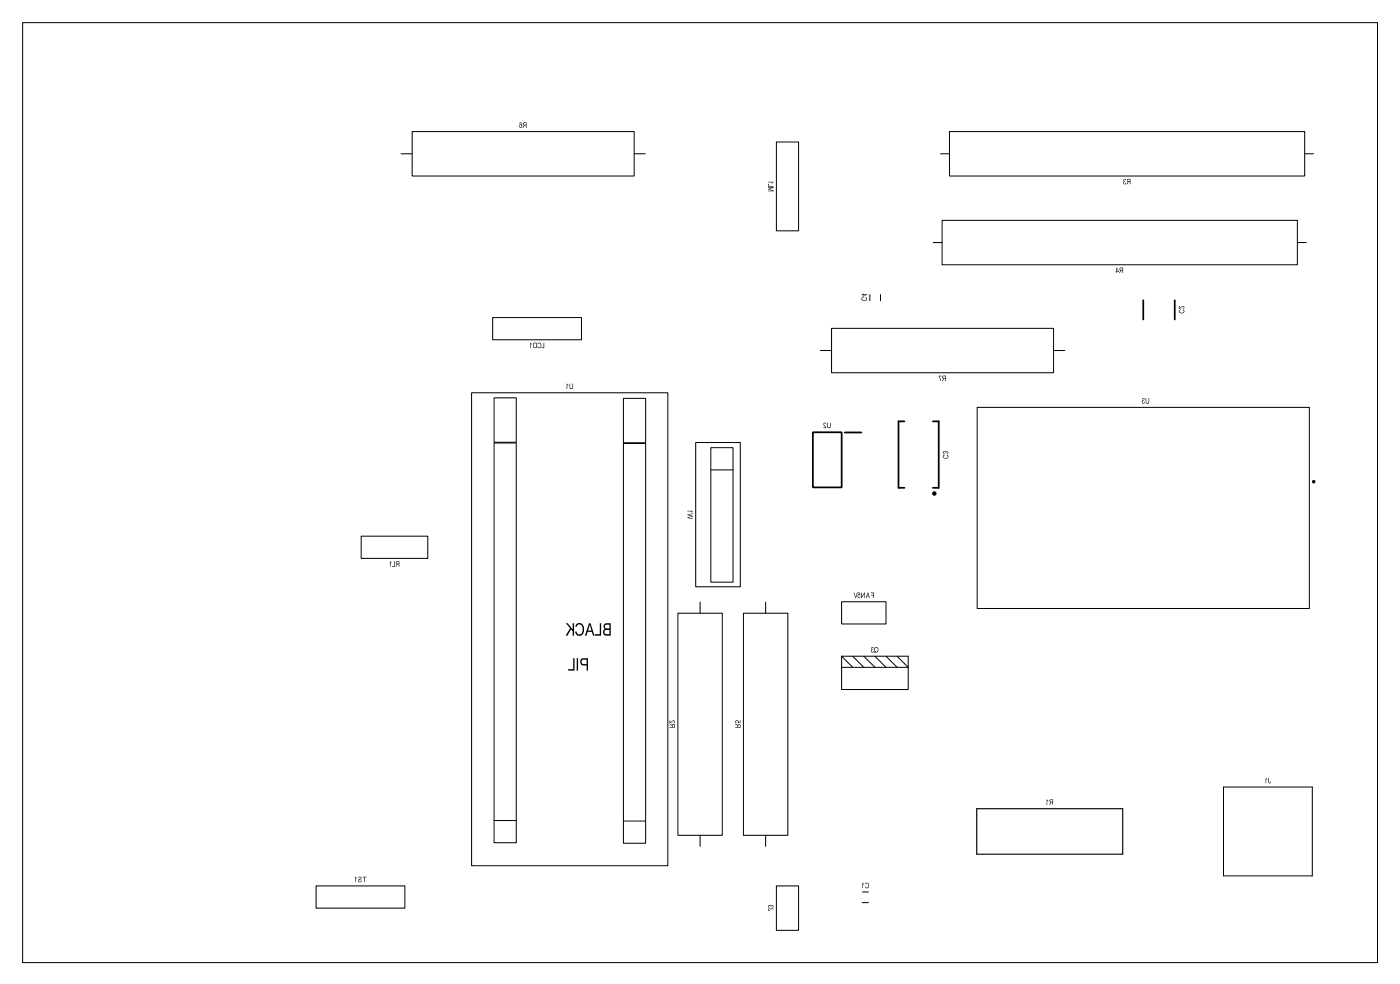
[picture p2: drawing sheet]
<svg xmlns="http://www.w3.org/2000/svg" width="160mm" height="113mm" viewBox="0 0 160 113" stroke-linecap="round" stroke-linejoin="round" font-family="sans-serif">
<g fill="none" stroke="#000" stroke-width=".11">
<path d="M2.6 2.6h155v107.5h-155zM45.9 17.6h1.2M47.1 15h25.4v5.1h-25.4zM72.5 17.6h1.3M88.8 16.2h2.6v10.2h-2.6zM107.6 17.6h1M108.6 15h40.7v5.1h-40.7zM149.3 17.6h1M56.4 36.3h10.1v2.6h-10.1zM95.1 37.5h25.4v5.1h-25.4zM99.5 33.7v.7M100.7 33.7v.7"/>
<path d="M106.8 27.7h1M107.8 25.2h40.6v5.1h-40.6zM148.4 27.7h1M53.9 44.9h22.5v54.1h-22.5zM56.5 50.7h2.6v45.7h-2.6zM56.5 45.5h2.6v5.1h-2.6zM71.3 50.7h2.6v45.7h-2.6zM71.3 45.6h2.6v5h-2.6zM79.6 50.6h5.1v16.5h-5.1zM81.3 51.2h2.6v15.4h-2.6zM81.3 53.7h2.6M93.9 40.1h1.2"/>
<path d="M111.8 46.6h38v23h-38zM120.5 40.1h1.3M41.3 61.3h7.6v2.6h-7.6zM77.5 70.1h5.1v25.4h-5.1zM80.1 68.9v1.2M85 70.1h5.1v25.4h-5.1zM87.6 68.9v1.2M96.3 68.8h5.1v2.6h-5.1zM96.3 76.3h7.6v2.6h-7.6zM96.3 75h7.6v1.3l-1.3-1.3M96.3 75v1.3M96.3 75l1.2 1.3"/>
<path d="M97.5 75l1.3 1.3M98.8 75l1.3 1.3M100.1 75l1.3 1.3M101.4 75l1.2 1.3M56.5 93.8h2.6M71.3 93.9h2.6M80.1 95.5v1.3M87.6 95.5v1.3M140 90h10.1v10.2h-10.1zM36.2 101.3h10.1v2.6h-10.1zM88.8 101.3h2.6v5.1h-2.6zM98.6 103.2h.7"/>
<path d="M98.7 102h.6"/>
</g>
<g fill="#000">
<path d="M59.9 14l-.1 .2 .2 .1-.2 .3 .3-.3h.1v.3v-.6zM59.9 14.1h.3v.2l-.3-.1zM59.5 14l-.1 .2a.13 .13 0 0 1 .2-.1 .13 .13 0 0 1 .1 .1v.1a.15 .15 0 0 0-.2-.1 .15 .15 0 0 0-.1 .2 .16 .16 0 0 0 .1 .2 .16 .16 0 0 0 .2 0v-.5zM59.4 14.4a.15 .15 0 0 1 .3 0 .15 .15 0 0 1-.3 0z"/>
<path d="M62.2 39.2v.5h-.3v.1h.4v-.6zM61.6 39.2l-.1 .2 .1-.1a.22 .22 0 0 1 .3 .2 .22 .22 0 0 1-.3 .2l-.1-.1a.17 .17 0 0 0 .1 .2 .17 .17 0 0 0 .3-.1 .3 .3 0 0 0 0-.3 .3 .3 0 0 0-.3-.2zM61 39.3a.33 .33 0 0 0 0 .4 .33 .33 0 0 0 .4 .1v-.6zM61.1 39.3h.2v.4a.25 .25 0 0 1-.3-.1 .25 .25 0 0 1 .1-.3zM60.7 39.2v.6v-.5l.1 .1v-.1z"/>
<path d="M87.9 21.4v.1h.5l-.5 .2 .5 .1h-.5v.1h.6v-.1l-.5-.2 .5-.1v-.1zM87.9 21v.4h.6v-.1h-.6v-.3zM87.9 20.8v.1h.5l-.1 .1 .2-.2z"/>
<path d="M98.6 34a.28 .28 0 0 0 .3 .4 .28 .28 0 0 0 .2-.3l-.1-.1 .1 .1a.22 .22 0 0 1-.2 .3 .22 .22 0 0 1-.2-.3l.1-.1zM98.6 33.6l.1 .1v.2l.5-.2-.4-.1zM98.8 33.7h.3l-.3 .2z"/>
<path d="M128.1 30.6v.2l.1 .1-.2 .3 .3-.3h.1v.3h.1v-.6zM128.2 30.7h.2v.2l-.2-.1zM127.7 30.6v.5l.1 .1v-.1h.2v-.1zM127.8 30.7l.1 .3h-.1z"/>
<path d="M129 20.5l-.1 .2 .2 .1-.2 .3 .3-.3h.1v.3v-.6zM129 20.6l.3-.1v.2h-.3zM128.6 20.5l-.1 .3a.17 .17 0 0 0 .1 .3 .17 .17 0 0 0 .2-.2l-.1 .1a.12 .12 0 0 1-.1-.1 .12 .12 0 0 1 .1-.1v-.1a.1 .1 0 0 1-.1-.1 .1 .1 0 0 1 .1-.1 .1 .1 0 0 1 .1 .1l-.1-.1z"/>
<path d="M134.9 35.5a.28 .28 0 0 0 .3 .3 .28 .28 0 0 0 .3-.3l-.2-.1 .1 .1a.22 .22 0 0 1-.2 .3 .22 .22 0 0 1-.2-.3l.1-.1zM134.9 35v.3h.1a.25 .25 0 0 1 .4-.2l-.1 .2a.14 .14 0 0 0 .2-.2 .14 .14 0 0 0-.2-.1l-.4 .2v-.2z"/>
<path d="M65.2 43.9v.3a.21 .21 0 0 0 .1 .3 .21 .21 0 0 0 .2-.1l.1-.5h-.1v.3a.14 .14 0 0 1-.1 .2 .14 .14 0 0 1-.2-.1v-.4zM64.8 43.9v.6h.1v-.5l.1 .1v-.1z"/>
<path d="M78.6 58.9l.6 .1-.6 .2 .7 .2v-.1l-.6-.1 .6-.1v-.1l-.6-.1 .6-.1v-.1zM78.6 58.4v.1h.5l-.1 .1 .3-.1z"/>
<path d="M94.6 48.3v.4a.21 .21 0 0 0 .1 .3 .21 .21 0 0 0 .3-.2v-.5v.4a.14 .14 0 0 1-.1 .2 .14 .14 0 0 1-.2-.1v-.5zM94.2 48.4a.38 .38 0 0 0 .2 .5h-.2v.1h.3v-.2a.25 .25 0 0 1-.2-.4l.2 .1-.1-.2z"/>
<path d="M107.9 52.1a.28 .28 0 0 0 .3 .3 .28 .28 0 0 0 .3-.3l-.2-.1 .1 .1a.22 .22 0 0 1-.2 .3 .22 .22 0 0 1-.2-.3l.1-.1zM107.9 51.7v.1l.1 .1v-.1a.12 .12 0 0 1 0-.1 .12 .12 0 0 1 .2 .1 .1 .1 0 0 1 .1-.1 .1 .1 0 0 1 .1 .1 .1 .1 0 0 1-.1 .1 .14 .14 0 0 0 .2-.2 .14 .14 0 0 0-.2-.1z"/>
<path d="M107.8 43v.2l.1 .1-.1 .3 .3-.3v.3h.1v-.6zM107.9 43.1l.2-.1v.2h-.2zM107.4 43l.2 .6-.1-.6h.2z"/>
<path d="M131.1 45.5v.4a.21 .21 0 0 0 .1 .3 .21 .21 0 0 0 .3-.2v-.5h-.1v.4a.14 .14 0 0 1-.1 .2 .14 .14 0 0 1-.2-.1v-.5zM130.7 45.6v.3a.17 .17 0 0 0 0 .2 .17 .17 0 0 0 .3-.1l-.1 .1a.12 .12 0 0 1-.2-.1 .12 .12 0 0 1 .2-.1l-.1-.1a.1 .1 0 0 1-.1-.1 .1 .1 0 0 1 .1-.1 .1 .1 0 0 1 .1 .1h.1l-.1-.2z"/>
<path d="M45.3 64.2v.2l.1 .1-.2 .3 .3-.3h.1v.3h.1v-.6zM45.4 64.3h.2v.2l-.2-.1zM45.1 64.2v.5h-.3v.1h.4v-.6zM44.6 64.2v.6h.1v-.5l.1 .1v-.1z"/>
<path d="M66.5 75.4l-.1 .1a.43 .43 0 0 0 .4 .6h.3v.6h.2v-1.4zM66.6 75.5l.5-.1v.6h-.3a.27 .27 0 0 1-.3-.2 .27 .27 0 0 1 .1-.3zM66 75.3v1.4h.1v-1.4zM65.6 75.3v1.2h-.6v.2h.7v-1.4z"/>
<path d="M69.2 71.4l-.2 .2 .2 .3a.4 .4 0 0 0-.2 .5 .4 .4 0 0 0 .4 .3h.5v-1.4h-.6zM69.3 71.5l.4-.1v.5h-.2a.22 .22 0 0 1-.3-.1 .22 .22 0 0 1 .1-.3zM69.2 72.1l.5-.1v.5h-.3a.25 .25 0 0 1-.2-.1 .25 .25 0 0 1 0-.3zM68.6 71.3v1.2h-.6v.2h.8v-1.4zM67.4 71.3l-.5 1.4h.2l.1-.4h.5l.1 .4h.2l-.4-1.4zM67.5 71.4l.2 .7h-.4zM66 71.4l-.2 .3h.2a.35 .35 0 0 1 .3-.3 .35 .35 0 0 1 .3 .4l.1 .2a.38 .38 0 0 1-.3 .5 .38 .38 0 0 1-.5-.3h-.1a.51 .51 0 0 0 .5 .5 .51 .51 0 0 0 .5-.5 .62 .62 0 0 0-.1-.7 .62 .62 0 0 0-.7-.1zM64.7 71.3l.5 .6-.5 .8h.2l.4-.7 .2 .2v.5h.2v-1.4h-.2v.7l-.6-.7z"/>
<path d="M99.6 67.8h.3v.2h-.2v.1h.2v.3h.1v-.6zM99.2 67.8l-.2 .6h.1l.1-.2h.2l.1 .2-.2-.6zM99.3 67.8l.1 .3h-.2zM98.5 67.8v.6l.4-.5v.5v-.6l-.3 .5v-.5zM98.1 67.8v.1h.2l.1 .1a.18 .18 0 0 0-.3 .1 .18 .18 0 0 0 .1 .2 .18 .18 0 0 0 .2-.1v.1a.13 .13 0 0 1-.2-.1 .13 .13 0 0 1 .1-.2 .13 .13 0 0 1 .1 .1v-.3zM97.7 67.8l.2 .6 .2-.6h-.1l-.1 .5-.2-.5z"/>
<path d="M100.1 74.1l-.1 .2 .1 .3h-.1h.1a.32 .32 0 0 0 .4-.2 .32 .32 0 0 0-.4-.4zM100.1 74.1h.1a.23 .23 0 0 1 .2 .2 .23 .23 0 0 1-.2 .2 .22 .22 0 0 1-.1-.1 .22 .22 0 0 1 0-.3zM99.7 74v.3a.17 .17 0 0 0 0 .3 .17 .17 0 0 0 .3-.1h-.1a.12 .12 0 0 1-.2 0 .14 .14 0 0 1 .2-.2h-.1a.1 .1 0 0 1-.1-.1 .1 .1 0 0 1 .1-.1 .1 .1 0 0 1 .1 .1h.1l-.1-.2z"/>
<path d="M76.6 82.8l.3 .3h-.3v.1h.6v-.2a.17 .17 0 0 0-.1-.2 .17 .17 0 0 0-.2 .1zM77 82.9h.1l.1 .2h-.3zM76.6 82.4v.3h.2a.25 .25 0 0 1 .4-.2l-.2 .1a.14 .14 0 0 0 .2-.1 .14 .14 0 0 0-.1-.1l-.4 .2v-.2z"/>
<path d="M84.1 82.8l.3 .3h-.3v.1h.6v-.2a.17 .17 0 0 0-.1-.2 .17 .17 0 0 0-.2 .1zM84.5 82.9h.1l.1 .2h-.3zM84.2 82.4l-.1 .2 .2 .1-.1-.1a.13 .13 0 0 1 .1-.1 .13 .13 0 0 1 .2 0 .13 .13 0 0 1-.1 .2h.3v-.3h-.1v.2h-.1a.19 .19 0 0 0-.1-.2 .19 .19 0 0 0-.2 0z"/>
<path d="M120.1 91.5v.2l.1 .1-.2 .3 .3-.3h.1v.3h.1v-.7zM120.2 91.5h.2v.2h-.2zM119.7 91.4v.7h.1v-.5l.1 .1v-.1z"/>
<path d="M145.1 89v.5a.12 .12 0 0 0 .2 .1 .12 .12 0 0 0 0-.2v.1h-.1v-.5zM144.8 89v.6v-.5l.2 .1v-.1z"/>
<path d="M41.5 100.3h.2v.6v-.6h.2zM41 100.3v.1h.1a.11 .11 0 0 1 .1-.1 .11 .11 0 0 1 0 .2 .2 .2 0 0 0-.2 .2 .2 .2 0 0 0 .2 .2 .2 .2 0 0 0 .2-.2h-.1a.13 .13 0 0 1-.1 .2 .13 .13 0 0 1-.1-.1 .13 .13 0 0 1 .1-.2 .18 .18 0 0 0 .1-.3 .18 .18 0 0 0-.3 0zM40.6 100.3v.6h.1v-.5l.1 .1v-.1z"/>
<path d="M87.9 103.9v.2l.1 .1v-.2h.5v-.1zM87.9 103.5v.2l.1 .1v-.1a.12 .12 0 0 1 0-.1 .12 .12 0 0 1 .2 .1 .1 .1 0 0 1 .1-.1 .1 .1 0 0 1 .1 .1 .1 .1 0 0 1-.1 .1 .14 .14 0 0 0 .2-.2 .14 .14 0 0 0-.2-.1z"/>
<path d="M99.1 101l-.1 .1h.1a.22 .22 0 0 1 .3 .2 .22 .22 0 0 1-.3 .2l-.1-.1a.17 .17 0 0 0 .1 .2 .17 .17 0 0 0 .3-.1 .3 .3 0 0 0 0-.4 .3 .3 0 0 0-.3-.1zM98.7 101v.6v-.5l.2 .1v-.1z"/>
</g>
<path d="M111.7 92.5h16.7v5.2h-16.7z" fill="none" stroke="#000" stroke-width=".13"/>
<g fill="none" stroke="#000" stroke-width=".2">
<path d="M130.8 34.3v2.2M134.4 34.3v2.2M93 49.4h3.3v6.3h-3.3zM96.6 49.5h1.9M103.5 48.2h-.7v7.6h.7M106.7 48.2h.7v7.6h-.7"/>
<circle cx="150.3" cy="55.1" r=".1"/>
</g>
<circle cx="106.9" cy="56.4" r=".13" fill="none" stroke="#000" stroke-width=".25"/>
</svg>
